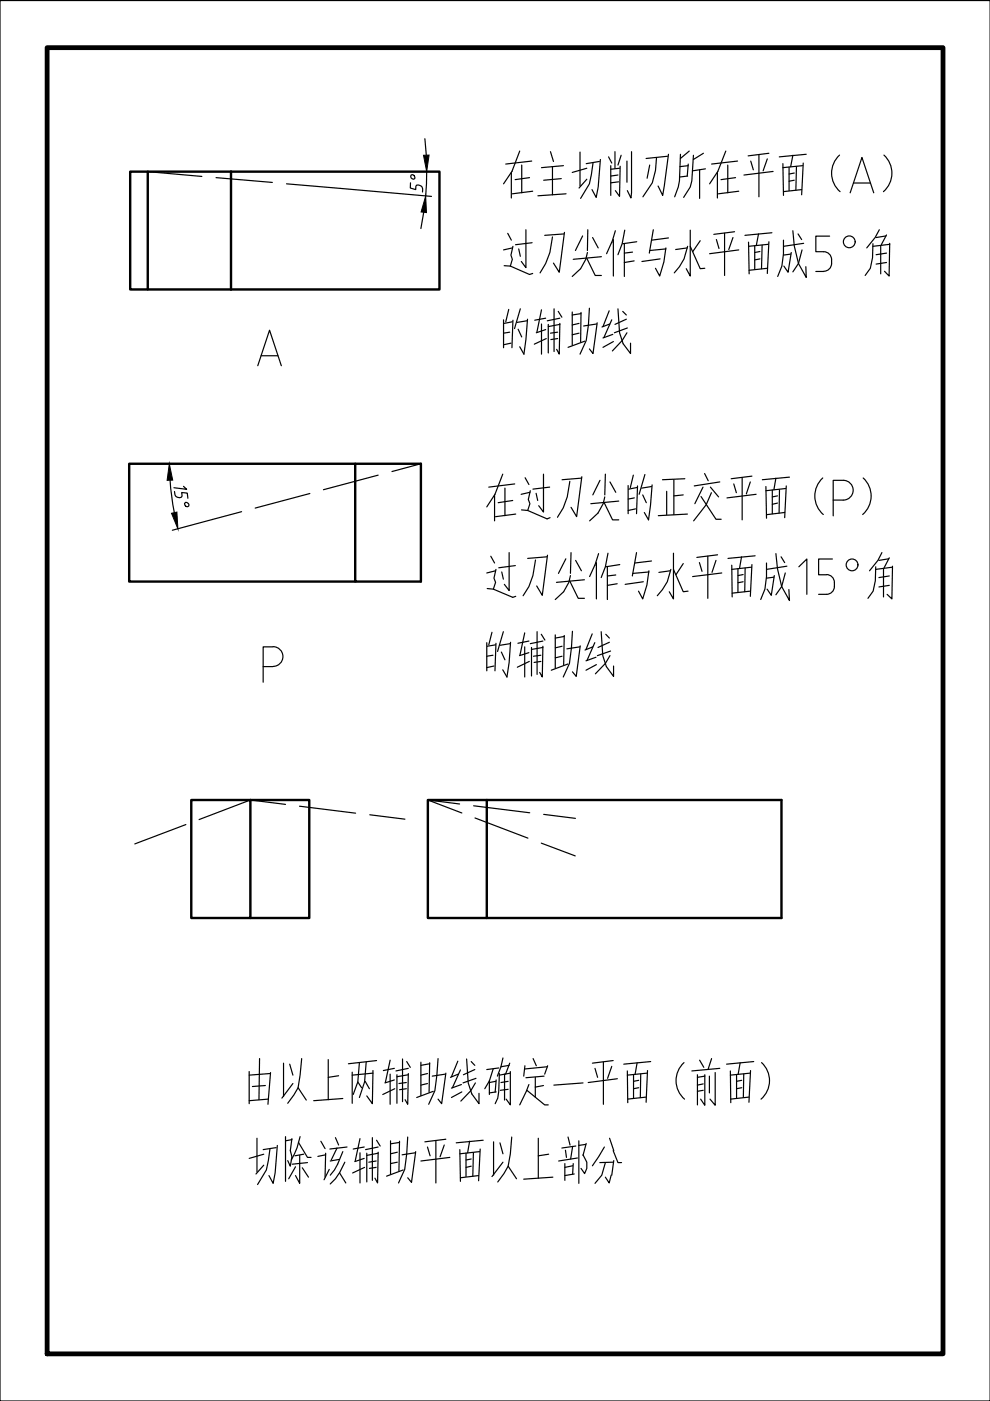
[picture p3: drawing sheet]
<svg xmlns="http://www.w3.org/2000/svg" width="210mm" height="297mm" viewBox="0 0 210 297" stroke-linecap="round" stroke-linejoin="round" font-family="sans-serif">
<path d="M10 10.1h189.9v276.9h-189.9z" fill="none" stroke="#000" stroke-width="1"/>
<!-- layer: 0 -->
<path d="M0 .1h209.9v296.9h-209.9z" fill="none" stroke="#000" stroke-width=".25"/>
<g fill="none" stroke="#000" stroke-width=".25">
<path d="M31.3 36.4l11.5 1M45.8 37.7l11.9 1M60.7 39l11.5 .9M89.2 98.3l-6.1 1.7M51.2 108.5l-6.2 1.6M65.7 104.6l-11.6 3.1M80.2 100.7l-11.6 3.1M39.4 174.8l-10.8 4.1M60.5 170.5l-7.4-.9-10.9 4.2M63.5 170.9l11.9 1.5M78.4 172.7l7.5 1M97.5 170.5l-6.8-.9 7.2 2.8"/>
<path d="M100.4 170.8l11.9 1.5M100.7 173.4l11.2 4.3M114.8 178.8l7.2 2.7M115.3 172.7l6.7 .8"/>
</g>
<path d="M31.3 36.4h-3.7v25h3.7M49 36.4h-17.7v25h17.7M49 36.4h44.2v25h-44.2M49 36.4v25M75.3 98.3h13.9v25h-13.9zM75.3 98.3h-47.9v25h47.9M40.6 169.6h12.5v25h-12.5zM53.1 169.6h12.5v25h-12.5M103.2 169.6h62.5v25h-62.5zM103.2 169.6h-12.5v25h12.5" fill="none" stroke="#000" stroke-width=".51"/>
<g fill="none" stroke="#000" stroke-width=".25">
<path d="M72.2 39.9l19.3 1.7M87 38.8v1.1l1.1 .3 .1-.7 .4-.3a.99 .99 0 0 1 1 .9v.6M87.2 37.1a.51 .51 0 0 1 .7 .2 .51 .51 0 0 1-.2 .7l-.5-.3zM90.1 29.4l.3 3.5M90.5 36.4l-.2 5.2M108.4 36.6v5.4M110.2 32l-1.7 4.4-1.7 2.6M110.6 35v5.9M112.3 37.7l-3.1 .4M112.7 34.1l-5.5 .7M116.7 32.2l.6 2M117.1 35.3v6"/>
<path d="M119 37.9l-3.7 .3M119.5 35.1l-4.7 .4M123 32.2v7.2M124.4 38l-1.6 1.9M124.4 35.7l-3.1 .9M125.7 34.6l-.7 4.4-1.9 3.1M127.1 34.2l-2.8 .5M127.3 33.8l-.5 5.9-.4 2.2-.9-1.7M129 33.3l.7 1.3M129.5 35.1v6.3M130.4 32.2v3.5M131 37.1l-1.5 .2"/>
<path d="M131.1 38.6l-1.6 .2M131.4 35.7l-1.9 .2M131.5 35.2l-.1 6.3M131.7 32.9l-.7 2.1M132.9 34.1v4.5M133.9 32.2v8.7l-.1 1.1-.8-1.6M137.8 35l-.6 2.8M139.2 33.5l-.2 2.6-.7 2.7-2 2.9M141.5 33.1l-4.5 .5M141.7 32.7l-1.2 8.7-1-2M144.3 32.7l-.2 5.6-.3 1.4-.8 2M145.8 37.3l-1.7 .2"/>
<path d="M145.9 34.8l-.2 2.5M145.9 35.1l-1.8 .2M146.1 32l-1.8 1.6M147 32.9l-.3 5.4-.4 1.4-1.4 2.2M148.3 36v6.1M149.1 32.5l-2.1 1.3M149.6 35.8l-2.8 .4M152.1 36.6v5.4M153.9 32l-1.7 4.4-1.7 2.6M154.3 35v5.9M156 37.7l-3.1 .4M156.4 34.1l-5.5 .7"/>
<path d="M159.2 34.1l.5 1.9M160.9 32.8v8.9M162.7 33.7l-.9 2.5M163 32.5l-4.4 .5M163.9 36.4l-6.2 .7M166 34.7l.1 6.7M167.3 35.5v4.9M168.1 32.9l-.5 2.4M168.4 36.7l-1.1 .2M168.4 38.2l-1.1 .2M168.9 35.3l-.2 5M170.2 35.1l-4.2 .4"/>
<path d="M170.3 34.6l-.3 6.7M170.9 32.7l-5.7 .6M178 32.9a5.2 5.2 0 0 0 .1 7.7M181 38.8h3.5M187.4 32.9a5.2 5.2 0 0 1-.1 7.7M89.8 45l-.6 3.5M106.9 56.3l1.3 .1 4.1 1.8 .6-.2M107.7 49.5l.7 1.4M108.6 52.6l-1.8 .4M108.8 52.2l-.5 1.9 .3 .9-.4 1.4M110 52.8l.3 1.5M111.5 48.7v8.1l-1-1.4"/>
<path d="M112.8 51.5l-3.5 .4M112.9 40.5l-4.3 .6M117.1 50.2l-.5 3.3-.9 2.4-1.2 2M119.5 49.6l-4 .3M119.7 49.3l-1.1 8.4-1.3-1.9M120 41.1l-6 .4M123.5 50l-1.5 3.1M124.4 54.8l1.8 3.6h1.3M124.5 53.5l-.3 1.5-1.1 2-1.8 1.6M124.6 48.7l-.1 4.4M125.6 50.4l1.2 2.2M127.5 54.4l-6 .6"/>
<path d="M129.7 51.3l-1.1 2.5M130 50.8v7.7M130.5 40.4l.9 1.2M130.5 48.9l-.8 2.6M132.4 51.7v6.9M132.5 48.8l-.6 2.9-.9 2.3M134.1 53.5l-1.7 .2M134.5 55.3l-2.1 .4M135 51.3l-3 .4M138.5 48.7l-.8 5M140 54.9l-3.9 .5M141.2 52.6l-.4 2.9-.9 3-.9-1.6"/>
<path d="M141.2 52.8l-3.4 .3M141.7 50.4l-3.5 .5M145.7 52.6l-2.4 .3M145.8 52.2l-.8 2.7-.9 1.6-1.1 1.4M146.3 48.8v9.7l-.8-1.5M146.3 52.2l2.2 4.8 .9-.1M148.5 51l-1.6 2.3M151.9 50.8l.5 1.9M153.6 49.5v8.9M155.4 50.4l-.9 2.5M155.7 49.1l-4.4 .6M156.6 40.5l-4.3 .6"/>
<path d="M156.6 53l-6.1 .8M158.7 51.3l.1 6.8M160 52.1v5M160.8 49.6l-.4 2.4M161.1 53.3l-1.1 .2M161.1 54.9l-1.1 .2M161.6 52l-.1 5M162.7 56.9l-3.9 .4M162.9 51.8l-4.2 .4M163 51.3l-.3 6.7M163.7 49.3l-5.8 .6M166.1 50.9v2.9l-.3 2.6-.9 2.2"/>
<path d="M167.6 53.9l-1.5 .2M167.8 53.5l-.7 4.2-.9-1.3M168.1 48.9l.3 3.2 .9 3.8 1.6 2.9v-2.3M169.2 49.6l.8 1.2M170 40.2l-3.9 .4M170.1 53l-.8 2.9-1.2 1.7M170.4 51.6l-4.3 .6M173 57.6h1.6M174.6 53.4a1.67 1.67 0 0 1 1.7 1.6M175.9 50.1h-2.9v3.3h1.6M176.3 55.1a1.88 1.88 0 0 1-1.7 2.4M180.3 40.9l2.5-7.5 2.5 7.5"/>
<path d="M185.1 51.7l-.1 2.9-.5 2.3-1.1 1.5M186.4 48.7l-.9 1.7-1.7 2.2M186.7 52.1v6M187.8 50l-2 .4M188 49.8l-1.1 2.1M188 53.7l-2.2 .3M188 55.7l-2.2 .3M188.6 51.6l-.1 6.9-1-1M188.6 51.8l-3.5 .4M54.7 77.5l2.4-7.5 2.5 7.5M55.4 75.4h3.5M106.8 67.8v5.9"/>
<path d="M107.9 65.6l-.7 2.6M108.1 70.4l-1.3 .2M108.3 72.8l-1.5 .3M108.6 68.2l-1.7 .4M108.8 67.9l-.3 5.8M109.9 69.8l.7 1.6M110.3 65.5l-1.2 4.2M111.7 68l-2.1 .4M111.8 67.7l-.7 7.4-.9-1.6M114.8 65.7l-1 4.7M114.8 68.7v6.4M115.7 67.5l-2.3 .4"/>
<path d="M115.7 69.9l-2 .7M115.8 71.8l-2.5 1.2M116.2 68.8v6M117.5 65.5v9M118.2 70.4l-1.5 .2M118.2 71.8l-1.4 .2M118.4 66l.7 1.3M118.7 68.6l-.1 6.5-.6-1M118.7 67.5l-2.7 .5M118.7 68.8l-2.5 .4M121.3 66.2v7M122.8 68.6l-1.5 .3"/>
<path d="M122.8 70.6l-1.5 .4M123.2 66.2l-.1 6.3M123.2 66.5l-1.9 .3M124 72.3l-3.6 1.3M125 65.3l-.2 3.6-.5 3.3-1.3 2.9M126.5 68.7l-2.8 .4M126.6 68.4l-.9 6.6-.7-1M129.2 65.9l-1.4 3.3M129.3 68.7l-1.7 .6M129.7 67.8l-1.6 3.7M129.9 70.9l-2.1 .8M130 72.4l-2.2 1.2"/>
<path d="M131 65.5l.4 5.1 .7 2.3 1.6 2.1v-2.2M132 66l.8 .8M132.8 67.7l-2.4 1.1M132.9 70.6l-1 1.6-2.1 2.2M133 69.5l-2.7 1.1M36.1 101.8l.3 3.5 .6 3.4M37 104.2l.1 .6a.86 .86 0 0 0 .7 .7 .86 .86 0 0 0 .8-.4l-.1-.7 1.2 .1 .1 1.1M38.9 103.1l.7 .6-2.7-.3M39.1 106.8a.48 .48 0 0 1 .7-.1 .48 .48 0 0 1 0 .7l-.5-.1zM45 110.1l-8.5 2.3M104.1 117.9l.8 1.5M104.9 105v5.4"/>
<path d="M106.6 100.5l-1.7 4.3-1.7 2.7M107.1 103.5v5.8M107.9 117.2v8l-1-1.3M108.7 106.1l-3.1 .5M109.1 102.6l-5.5 .7M109.3 119.9l-3.6 .5M109.3 109l-4.2 .5M110.6 108.1l1.3 .1 4.1 1.8 .6-.2M111.3 101.3l.8 1.4M112.4 104.4l-1.9 .4M112.4 104l-.4 1.9 .4 .9-.5 1.4M113.5 118.7l-.5 3.3-.9 2.4-1.2 1.9"/>
<path d="M113.7 104.6l.3 1.5M115.2 100.5v8.1l-1-1.4M116 118.1l-4.1 .3M116.1 117.7l-1.1 8.5-1.2-2M116.5 103.3l-3.5 .4M120 118.5l-1.6 3.1M120.8 102.1l-.5 3.3-.9 2.3-1.2 2M121.1 117.2l-.2 4.4M122 118.8l1.3 2.2M123.3 101.4l-4.1 .3M123.4 101.1l-1.1 8.4-1.2-1.9M126.1 119.8l-1.1 2.4"/>
<path d="M126.4 119.3v7.7M126.9 117.4l-.8 2.5M127.2 101.8l-1.5 3.1M128.1 106.6l1.8 3.6h1.3M128.2 105.4l-.3 1.4-1.1 2-1.8 1.6M128.4 100.5l-.2 4.4M128.9 117.3l-.5 2.9-.9 2.3M129.3 102.2l1.3 2.2M131.2 106.2l-5.9 .6M131.4 119.7l-3 .5M133.2 102.9v6M134.3 100.7l-.7 2.7"/>
<path d="M134.5 105.6l-1.3 .2M134.7 107.9l-1.5 .3M135 117.2l-.9 4.9M135 103.4l-1.7 .3M135.2 103l-.2 5.9M136.3 104.9l.7 1.7M136.7 100.6l-1.2 4.2M138.1 103.2l-2 .3M138.1 118.9l-3.5 .5M138.3 102.8l-.8 7.4-.9-1.5M141.4 104.2v4.9M142.8 117.3v9.7l-.9-1.5"/>
<path d="M142.9 101.7v7.4M144.9 104.9l-2 .2M144.9 119.5l-1.6 2.3M145.2 101.5l-4.7 .2M145.8 109l-6.2 .3M148.3 119.3l.5 1.8M148.6 105.3l3.2 4.8h1.1M149.1 103.3l-1.8 3.5M149.4 100.4l.8 1.5M150.1 117.9v9M150.6 103.3l1.8 2.1M150.8 104.5l-1.1 2.5-2.6 3.4"/>
<path d="M151.8 118.8l-.8 2.6M152.1 117.6l-4.4 .6M152.6 102.2l-5.4 .8M155.2 119.8v6.8M155.6 102.6l.5 1.9M157.2 118.1l-.4 2.4M157.4 101.3v8.9M159.1 102.2l-.9 2.5M159.4 101l-4.4 .5M159.4 119.7l-.3 6.7M160.1 117.8l-5.8 .6M160.3 104.8l-6.2 .8"/>
<path d="M162.4 103.2l.1 6.7M162.5 119.4v2.8l-.3 2.7-.9 2.2M163.7 103.9v5M164.5 117.4l.3 3.2 .9 3.8 1.7 2.9-.1-2.3M164.5 101.4l-.4 2.4M164.8 105.1l-1.1 .3M164.8 106.7l-1.1 .2M165.3 103.8l-.1 5M165.6 118.1l.8 1.2M166.4 108.7l-3.9 .4M166.6 103.6l-4.2 .4M166.7 103l-.3 6.8"/>
<path d="M167.4 101.2l-5.8 .5M174.4 101.3a5.2 5.2 0 0 0 .2 7.8M176.5 118.5h-2.9v3.4h1.6M176.7 106a3.8 3.8 0 0 0 3.6-.6 2.1 2.1 0 0 0 .4-2.3 2.1 2.1 0 0 0-1.9-1.3h-2.1v7.6M183 101.3a5.2 5.2 0 0 1-.1 7.8M187 117.2l-.9 1.6-1.7 2.2M188.4 118.5l-2 .3M188.6 118.3l-1.1 2.1M103.2 136.3v5.9M103.3 124.8l1.3 .1 4.1 1.7 .6-.2M104.3 134.1l-.7 2.6M104.5 138.9l-1.3 .2"/>
<path d="M105.1 121l-1.9 .5M105.1 136.7l-1.8 .3M105.2 120.7l-.5 1.9 .4 .9-.5 1.4M105.2 136.4l-.3 5.8M106.3 138.2l.8 1.7M106.4 121.3l.3 1.5M106.7 133.9l-1.2 4.2M108.2 136.5l-2.2 .3M108.2 136.2l-.3 4.2-.4 3.1-.9-1.5M111.3 134.2l-1.1 4.7M111.3 137.1v6.4M112.1 135.9l-2.3 .5"/>
<path d="M112.1 138.4l-1.9 .6M112.7 137.3v6M113.9 133.9v9.1M114.7 138.9l-1.6 .2M114.8 134.5l.7 1.2M115.1 137l-.1 6.5-.6-.9M115.1 135.9l-2.7 .6M115.1 137.3l-2.4 .4M117.7 134.6v7.1M119.2 137l-1.5 .4M119.2 139.1l-1.5 .4M119.6 134.7l-.1 6.3"/>
<path d="M119.6 134.9l-1.9 .4M120.8 123.2l1.8 3.7h1.3M120.9 122l-.3 1.5-1.1 2-1.8 1.6M121.4 133.8l-.2 3.6-.5 3.3-1.3 2.8M122.9 137.1l-2.7 .5M123 136.9l-.8 6.5-.8-1M123.9 122.9l-5.9 .6M125.6 134.4l-1.4 3.3M125.7 137.1l-1.7 .7M126.1 136.3l-1.6 3.7M126.4 139.3l-2.2 .8M127.5 133.9l.3 5.1 .8 2.3 1.5 2.1v-2.2"/>
<path d="M128.4 134.5l.8 .8M128.8 120.2v6.9M129.2 136.2l-2.4 1.1M129.3 139l-.9 1.7-2.2 2.2M129.5 138l-2.8 1M130.6 121.9l-1.8 .2M130.9 123.8l-2.1 .3M136.4 123.3l-3.9 .6M137.6 121l-.4 3-.9 3-.9-1.7M137.6 121.3l-3.4 .3M142.1 121l-2.4 .4M142.2 120.7l-.7 2.6-1 1.7-1.1 1.3"/>
<path d="M142.8 120.7l2.1 4.8 1-.2M153 121.5l-6.1 .7M156.5 120.6v4.9M157.6 121.8l-1.1 .2M157.6 123.3l-1.1 .3M158 120.5l-.1 5M159.1 125.3l-3.9 .5M159.3 120.3l-4.1 .4M164.1 122.4l-1.6 .2M164.2 122l-.7 4.2-.9-1.3M166.5 121.5l-.8 2.9-1.2 1.7M166.8 120l-4.3 .7"/>
<path d="M169.4 120.2l1.7-1.7v7.5M175.2 121.8a1.67 1.67 0 0 1 1.7 1.7 1.9 1.9 0 0 1-1.7 2.5h-1.6M185.7 120.2l-.1 2.9-.5 2.2-1.1 1.6M187.3 120.6v6M188.6 122.1l-2.2 .4M188.6 124.1l-2.2 .3M189.2 120l-.1 7-1-1M189.2 120.3l-3.5 .4M55.8 141.3a3.9 3.9 0 0 0 3.6-.6 2.06 2.06 0 0 0 .4-2.3 2.06 2.06 0 0 0-1.9-1.3h-2.1v7.5M104.7 141.2l-1.5 .3M112.2 140.2l-2.5 1.3M114.7 140.2l-1.5 .2"/>
<path d="M120.4 140.8l-3.5 1.3M126.4 140.9l-2.2 1.2M52.8 227.2v6.8M55 224.4l-.1 8.8M56.3 230.2l-2.8 .2M56.9 233l-4.1 .4M57.2 227.6l-4.4 .4M57.4 227.4l-.6 6.7M60.1 225.4v7.1M61.4 225.6l.7 2.4M62.1 229.7l-2.3 3.1M63.2 230.6l-2.2 3.3"/>
<path d="M64 224.4l-.8 6.2 1.7 2.6M69.6 224.6v8.6M71.8 228.1l-2.2 .3M72.7 232.9l-6.2 .5M74.7 227.3v6.6M75.9 229.4l.8 1.2M76.2 225.3l-.3 4.1-1 2.7M77.4 229.3l.9 1.5M77.6 225.2l-.3 4.2-1.1 3.3M79.1 227l-.1 7-1.2-1.6M79.1 227.5l-4.4 .5M79.8 224.9l-5.9 .6"/>
<path d="M82.7 224.8l-1 4.7M82.7 227.7v6.4M83.6 226.5l-2.3 .5M83.6 229l-2 .6M83.7 230.8l-2.5 1.3M84.2 227.9v6M85.3 224.5v9.1M86.1 229.5l-1.5 .2M86.1 230.8l-1.4 .2M86.2 225.1l.8 1.2M86.6 227.6l-.2 6.5-.5-.9M86.6 226.5l-2.7 .6"/>
<path d="M86.6 227.9l-2.4 .4M89.2 225.2v7.1M90.6 227.6l-1.4 .4M90.6 229.7l-1.4 .4M91.1 225.3l-.1 6.3M91.1 225.5l-1.9 .4M91.9 231.4l-3.6 1.3M92.9 224.4l-.7 6.9-1.3 2.8M94.4 227.7l-2.7 .5M94.5 227.5l-.9 6.5-.7-1M97.1 225l-1.4 3.3M97.2 227.7l-1.7 .7"/>
<path d="M97.6 226.9l-1.7 3.7M97.8 229.9l-2.1 .8M97.9 231.5l-2.2 1.2M98.9 224.5l.4 5.1 .7 2.3 1.6 2.1v-2.2M99.9 225.1l.8 .8M100.7 226.8l-2.4 1.1M100.8 229.6l-1 1.7-2.1 2.2M100.9 228.6l-2.7 1M103.8 229.2l-1 1.6M103.8 229.2v2.9M104.6 226.6l-.8 2.6M105.1 229.3l-1.3 .2"/>
<path d="M105.2 231.5l-1.4 .2M105.2 229l-.2 2.5M105.7 231.4l-.2 1.4-.5 1.2M105.7 226.4l-2.5 .4M105.9 227.6l-.2 3.7M106.6 224.3l-.4 1.9-.7 2M107 227.7v5.5M107.7 231l-1.6 .2M107.7 229.3l-1.5 .2M107.9 225.9l-1.7 .3M108.1 225.4l-.9 2.3M108.2 227.2v7.1l-.9-1.3"/>
<path d="M108.2 227.5l-2.3 .5M111.3 226l-.3 2.2M111.7 231.2l3.8 3.1h.7M112.1 229.9l-1.9 4.4M113 224.4l.7 1.6M113.5 228.4v4.2M115.2 230.2l-1.7 .3M115.4 228.2l-3.9 .3M116 226.2l-4.7 .4M116.1 226l-.6 1.7M123.6 229.6l-6.2 .5M126.2 226.5l.5 1.9"/>
<path d="M127.9 225.2v8.9M129.7 226.1l-.9 2.5M130 224.9l-4.4 .5M130.9 228.7l-6.2 .8M133 227.1l.1 6.7M134.3 227.9v4.9M135.1 225.3l-.4 2.4M135.4 229.1l-1.1 .2M135.4 230.6l-1.1 .2M135.8 227.7v5M137 232.6l-3.9 .4M137.2 227.5l-4.2 .5"/>
<path d="M137.3 227l-.3 6.7M138 225.1l-5.8 .5M145 225.3a5.2 5.2 0 0 0 .1 7.7M147.9 227.9v6.4M148.3 224.8l.9 1.5M149.1 229.8l-1.2 .3M149.1 231.2l-1.2 .2M149.4 227.9v6.4l-.9-1.3M149.4 228.2l-1.5 .2M150.4 228.2v3.5M150.9 224.4l-.8 2.4M151.6 227.4v6.9l-1.1-1.3"/>
<path d="M152.6 226.5l-5.9 .6M154.9 227.1v6.7M156.2 227.9v4.9M156.9 225.3l-.4 2.4M157.3 229.1l-1.1 .2M157.3 230.6l-1.1 .2M157.7 227.7l-.1 5M158.8 232.6l-3.9 .4M159 227.5l-4.1 .5M159.1 227l-.3 6.7M159.8 225.1l-5.7 .5M161.5 225.3a5.2 5.2 0 0 1-.1 7.7"/>
<path d="M54.5 241.3v7.2M55.9 247l-1.6 1.9M55.9 244.7l-3.1 .9M57.2 243.6l-.7 4.5-1.9 3M58.5 243.3l-2.7 .4M58.8 242.9l-.5 5.8-.4 2.2-.9-1.7M60.5 241v9.5M61.9 241.4l-.3 2.6 .3 1.3-.3 2-.6-1.2M61.9 241.6l-1.4 .3M62.7 247.4l-1.5 2.5M63.3 242.2l1.9 3.2h.8M63.5 245v5.9l-.8-1.7"/>
<path d="M63.6 241l-.6 2.3-1.2 2.6M64.1 247.6l1.3 2M64.4 244.7l-1.9 .4M65.2 246.5l-3.2 .3M68 242l.9 1.5M69 244.8l-1.6 .4M69 244.5l-.1 5.1M69.8 247.9l-1.1 2.2M71.1 241.2l.7 1.6M71.5 243.4l-1.3 2.5M71.9 245.8l-1.9 .4M72 248.7l1.3 2.1"/>
<path d="M72.7 244.2l-1.1 2.6-.7 1.3-.9 1.1M73.1 246.4l-1.1 2.2-.9 1.3-1.1 1.1M73.6 243.2l-3.7 .4M76.3 241.4l-1 4.8M76.3 244.4v6.4M77.2 243.2l-2.3 .4M77.2 245.6l-2 .7M77.3 247.5l-2.5 1.2M77.8 244.5v6.1M79 241.2v9.1M79.8 246.2l-1.6 .2M79.8 247.5l-1.5 .2"/>
<path d="M79.8 241.8l.8 1.2M80.2 244.3l-.1 6.5-.6-1M80.2 243.2l-2.7 .5M80.2 244.5l-2.4 .5M82.8 241.9v7M84.2 244.3l-1.4 .3M84.2 246.4l-1.4 .3M84.7 242l-.1 6.3M84.7 242.2l-1.9 .3M85.5 248.1l-3.5 1.3M86.4 241.1l-.2 3.5-.4 3.3-1.3 2.9M88 244.4l-2.7 .4"/>
<path d="M88.1 244.2l-.9 6.5-.8-1M90.6 243.2l.6 1.9M92.4 241.9v8.9M94.2 242.8l-.9 2.5M94.5 241.5l-4.4 .6M95.4 245.4l-6.2 .8M97.5 243.7l.1 6.8M98.8 244.5v5M99.6 242l-.5 2.4M99.9 245.7l-1.1 .2M99.9 247.3l-1.1 .2M100.4 244.4l-.2 5"/>
<path d="M101.5 249.2l-3.9 .5M101.7 244.2l-4.2 .4M101.8 243.6l-.3 6.7M102.4 241.8l-5.7 .5M104.6 242.1v7.1M106 242.3l.6 2.3M106.6 246.4l-2.3 3.1M107.7 247.3l-.9 1.5-1.3 1.8M108.5 241.1l-.3 3.5-.5 2.7 1.8 2.6M114.1 241.3v8.5M116.3 244.7l-2.2 .4M117.2 249.6l-6.2 .4"/>
<path d="M119.8 246.7v3.6M119.9 243.9l.2 1.5M120.4 241.1l.5 1.7M121.4 243.1l-.4 2.6M121.4 247.2l-1.6 .3M121.5 246.7l-.1 2.2M121.8 248.9l-2 .3M122.1 243l-3 .4M122.4 245.5l-4 .7M122.7 241.9v9M123.6 244.8l.8 1.6v1.3l-.4 1.1-.8-1.1M124.2 242.6l-1.5 .3"/>
<path d="M124.3 242.4l-.7 2.6M128.1 243.2l-2.5 4M128.4 246.5l-.8 2.7-1.4 1.7M129.2 241.3l.9 2.7M129.6 249.2l-.4 1.6-.8-1.2M130 244l1 2.5h.8M130 246.4l-2.8 .1M130.1 246.1l-.4 3.1"/>
<circle cx="180.1" cy="51.3" r="1.25"/>
<circle cx="180.7" cy="119.8" r="1.25"/>
</g>
<path d="M89.8 32.9h1.2l-.5 3.5zM90.3 41.6l.1 3.5-1.1-.2zM35.9 98.3l.7 3.5h-1.2zM36.4 108.8l1.1-.2 .2 3.5z" fill="#000" stroke="#000" stroke-width=".21"/>
</svg>
